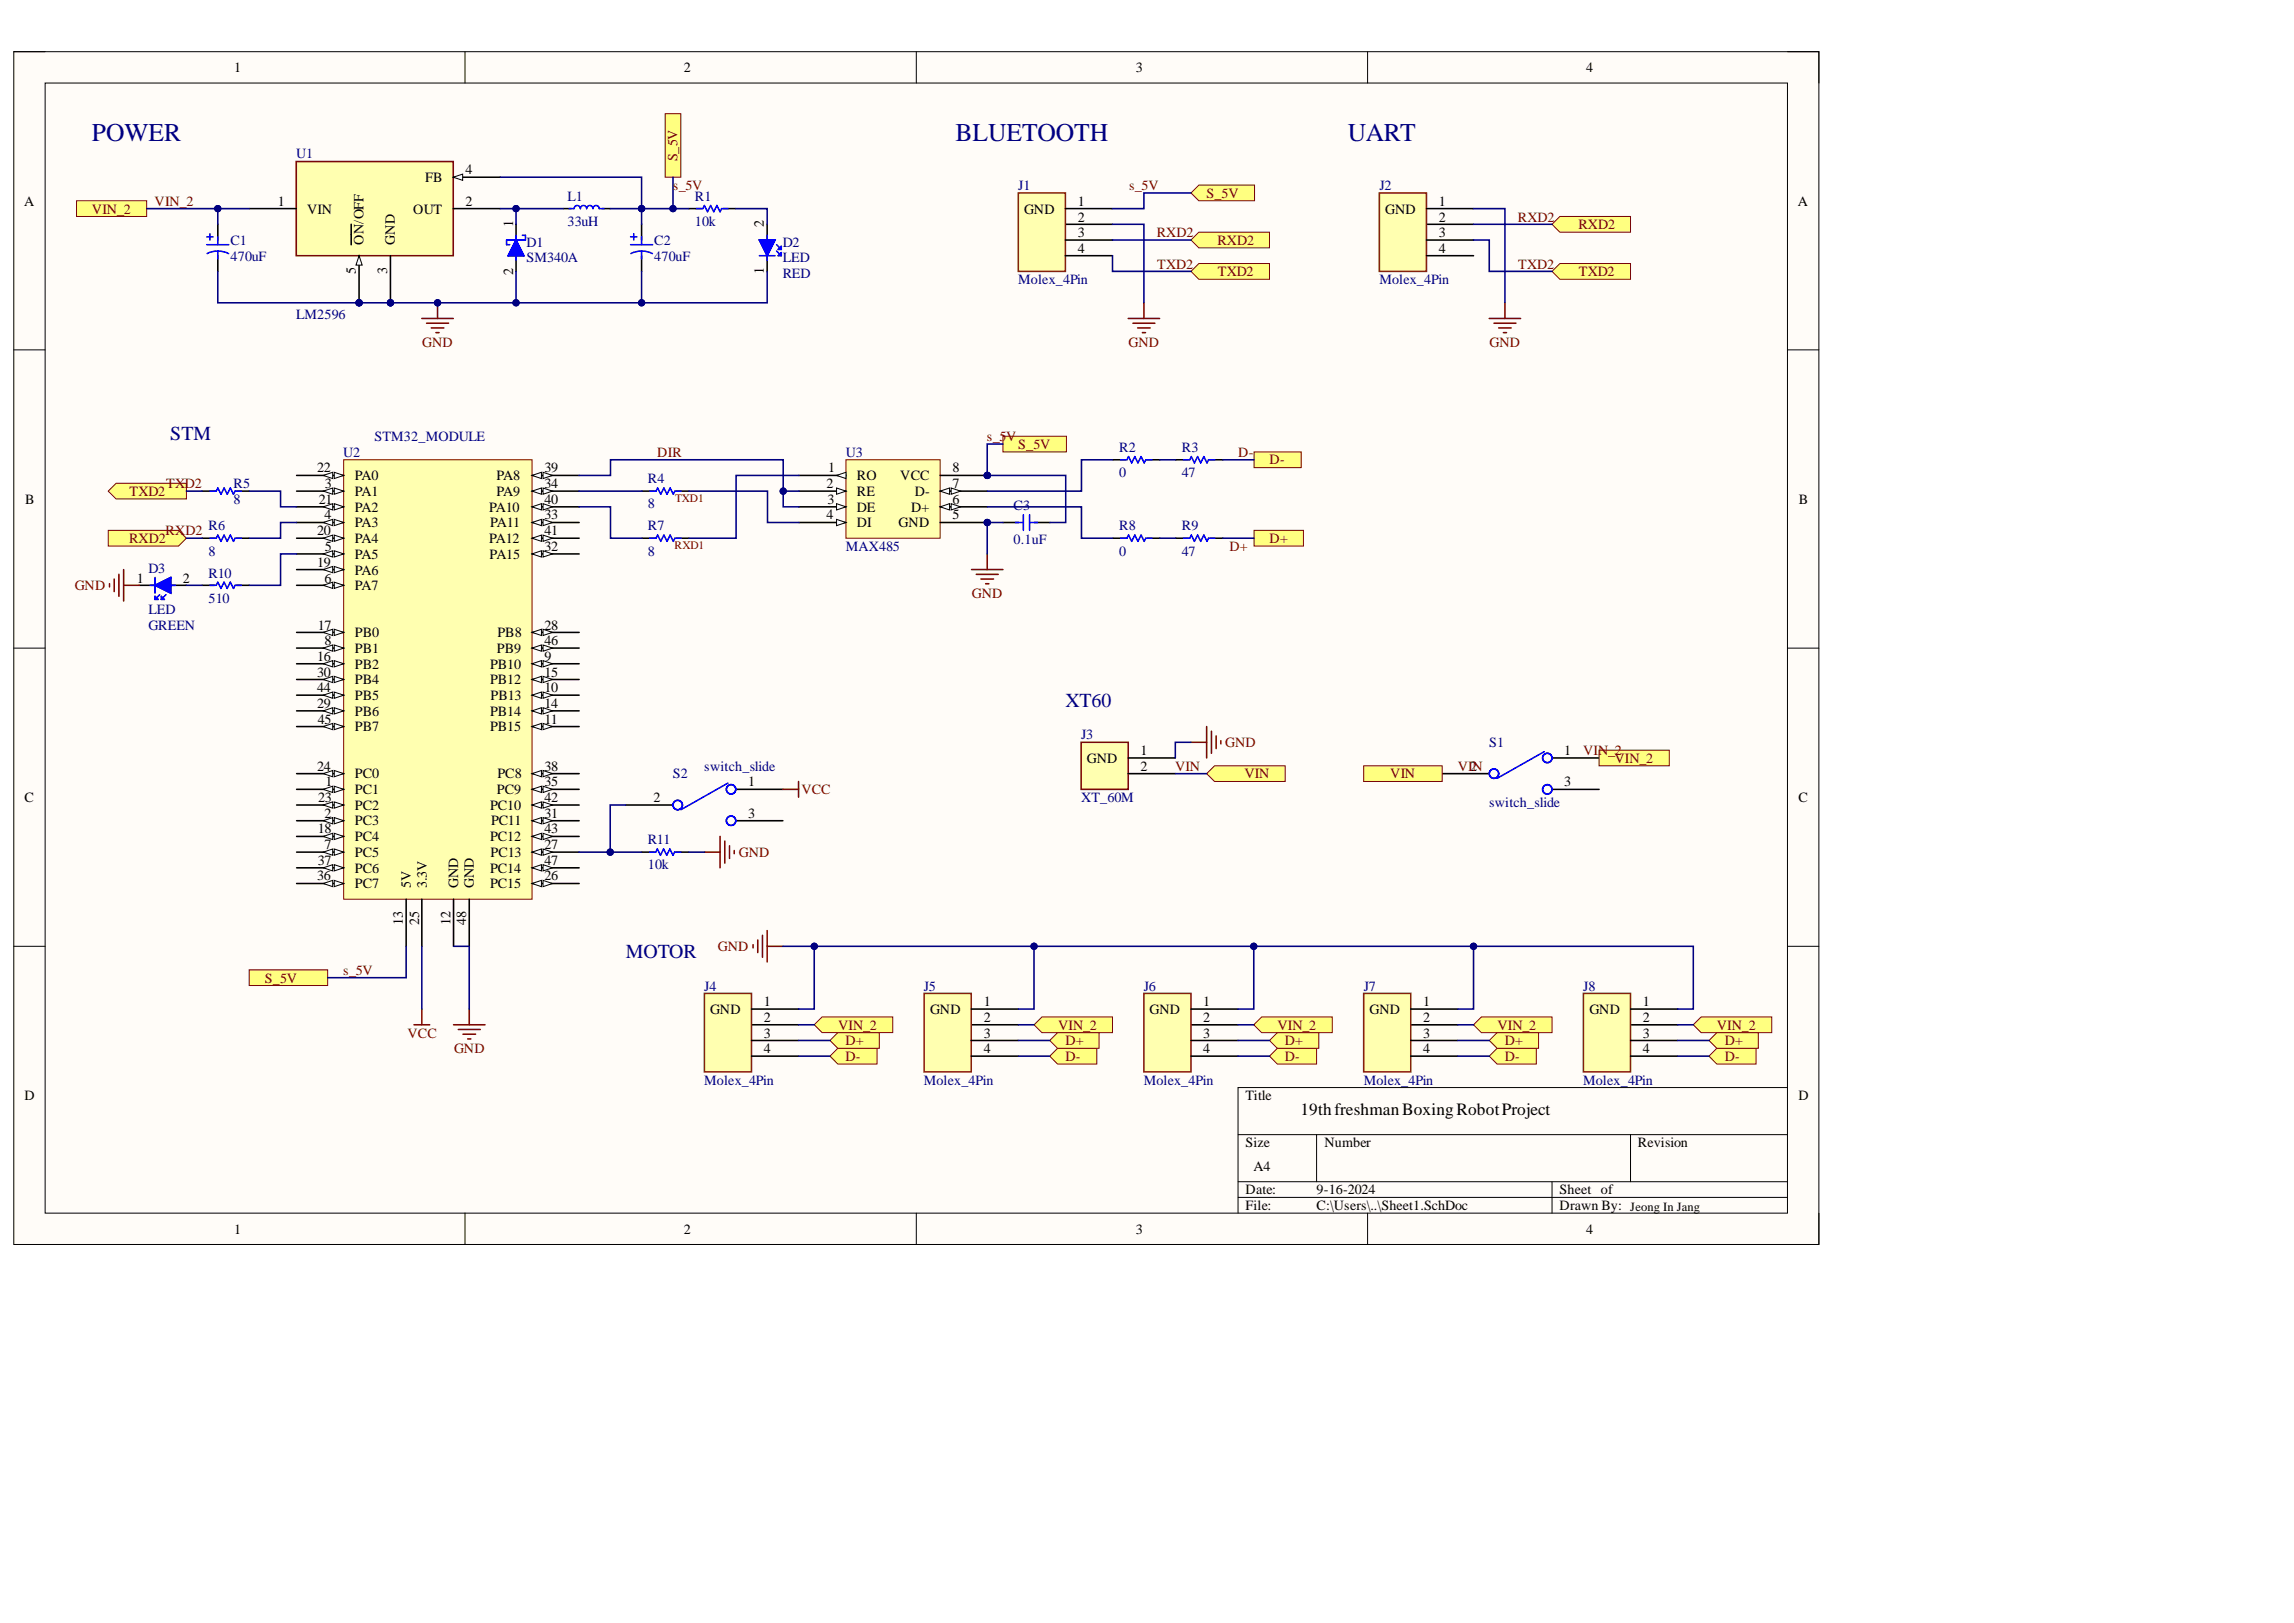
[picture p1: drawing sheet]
<svg xmlns="http://www.w3.org/2000/svg" width="371mm" height="262mm" viewBox="0 0 371 262" stroke-linecap="round" stroke-linejoin="round" font-family="sans-serif">
<defs><g id="words">
<g font-size="4.1" fill="#000080">
<text x="14.9" y="22.7">POWER</text>
<text x="154.6" y="22.7">BLUETOOTH</text>
<text x="218.1" y="22.7">UART</text>
</g>
<g font-size="3.2" fill="#000080">
<text x="27.6" y="71.1">STM</text>
<text x="172.3" y="114.3">XT60</text>
<text x="101.3" y="154.9">MOTOR</text>
</g>
<text font-size="2.8" x="210.4" y="180.4">19thfreshmanBoxingRobotProject</text>
<g font-size="2.3">
<text x="37.9" y="11.7">1</text>
<text x="110.6" y="11.7">2</text>
<text x="183.8" y="11.7">3</text>
<text x="256.6" y="11.7">4</text>
<text x="68.8" y="29.5">FB</text>
<text x="75.3" y="28.1">4</text>
<text x="3.9" y="33.3">A</text>
<text x="45" y="33.3">1</text>
<text x="49.7" y="34.6">VIN</text>
<text x="66.9" y="34.6">OUT</text>
<text x="75.3" y="33.3">2</text>
<text x="165.7" y="34.6">GND</text>
<text x="174.4" y="35.8">2</text>
<text x="174.4" y="33.3">1</text>
<text x="224.1" y="34.6">GND</text>
<text x="232.8" y="35.8">2</text>
<text x="232.8" y="33.3">1</text>
<text x="290.9" y="33.3">A</text>
<text x="58.8" y="39.5" transform="rotate(-90 58.8 39.5)">ON/OFF</text>
<text x="63.9" y="39.5" transform="rotate(-90 63.9 39.5)">GND</text>
<text x="83" y="36.8" transform="rotate(-90 83 36.8)">1</text>
<text x="123.6" y="36.8" transform="rotate(-90 123.6 36.8)">2</text>
<text x="174.4" y="38.4">3</text>
<text x="174.4" y="40.9">4</text>
<text x="232.8" y="38.4">3</text>
<text x="232.8" y="40.9">4</text>
<text x="57.6" y="44.4" transform="rotate(-90 57.6 44.4)">5</text>
<text x="62.6" y="44.4" transform="rotate(-90 62.6 44.4)">3</text>
<text x="83" y="44.4" transform="rotate(-90 83 44.4)">2</text>
<text x="123.6" y="44.3" transform="rotate(-90 123.6 44.3)">1</text>
<text x="51.3" y="76.4">22</text>
<text x="57.4" y="77.7">PA0</text>
<text x="80.3" y="77.7">PA8</text>
<text x="88.1" y="76.4">39</text>
<text x="134" y="76.4">1</text>
<text x="138.6" y="77.7">RO</text>
<text x="145.6" y="77.7">VCC</text>
<text x="154.1" y="76.4">8</text>
<text x="4.1" y="81.5">B</text>
<text x="51.6" y="81.5">21</text>
<text x="52.5" y="84">4</text>
<text x="52.6" y="78.9">3</text>
<text x="57.4" y="80.2">PA1</text>
<text x="57.4" y="82.7">PA2</text>
<text x="79.1" y="82.7">PA10</text>
<text x="80.3" y="80.2">PA9</text>
<text x="88.1" y="84">33</text>
<text x="88.1" y="78.9">34</text>
<text x="88.1" y="81.5">40</text>
<text x="133.7" y="78.9">2</text>
<text x="133.7" y="84">4</text>
<text x="133.9" y="81.5">3</text>
<text x="138.6" y="80.2">RE</text>
<text x="138.6" y="82.7">DE</text>
<text x="147.4" y="82.7">D+</text>
<text x="148" y="80.2">D-</text>
<text x="154.1" y="84">5</text>
<text x="154.1" y="81.5">6</text>
<text x="154.1" y="78.9">7</text>
<text x="291" y="81.5">B</text>
<text x="51.3" y="86.5">20</text>
<text x="52.6" y="89.1">5</text>
<text x="57.4" y="85.3">PA3</text>
<text x="57.4" y="87.8">PA4</text>
<text x="79.1" y="87.8">PA12</text>
<text x="79.3" y="85.3">PA11</text>
<text x="88.1" y="89.1">32</text>
<text x="88.1" y="86.5">41</text>
<text x="138.6" y="85.3">DI</text>
<text x="145.4" y="85.3">GND</text>
<text x="22.1" y="94.2">1</text>
<text x="29.6" y="94.2">2</text>
<text x="51.3" y="91.7">19</text>
<text x="52.5" y="94.2">6</text>
<text x="57.4" y="90.4">PA5</text>
<text x="57.4" y="95.5">PA7</text>
<text x="57.4" y="92.9">PA6</text>
<text x="79.2" y="90.4">PA15</text>
<text x="51.4" y="101.8">17</text>
<text x="88.1" y="101.8">28</text>
<text x="51.3" y="106.9">16</text>
<text x="52.5" y="104.3">8</text>
<text x="57.4" y="105.6">PB1</text>
<text x="57.4" y="103.1">PB0</text>
<text x="80.4" y="105.6">PB9</text>
<text x="80.5" y="103.1">PB8</text>
<text x="88.1" y="106.9">9</text>
<text x="88.1" y="104.3">46</text>
<text x="51.3" y="109.4">30</text>
<text x="51.3" y="112">44</text>
<text x="57.4" y="108.1">PB2</text>
<text x="57.4" y="110.7">PB4</text>
<text x="57.4" y="113.2">PB5</text>
<text x="79.3" y="108.1">PB10</text>
<text x="79.3" y="110.7">PB12</text>
<text x="79.4" y="113.2">PB13</text>
<text x="88.1" y="112">10</text>
<text x="88.1" y="109.4">15</text>
<text x="51.3" y="114.5">29</text>
<text x="51.4" y="117">45</text>
<text x="57.4" y="115.8">PB6</text>
<text x="57.4" y="118.3">PB7</text>
<text x="79.3" y="118.3">PB15</text>
<text x="79.3" y="115.8">PB14</text>
<text x="88.1" y="117">11</text>
<text x="88.1" y="114.5">14</text>
<text x="51.3" y="124.6">24</text>
<text x="57.4" y="125.9">PC0</text>
<text x="80.5" y="125.9">PC8</text>
<text x="88.1" y="124.6">38</text>
<text x="175.8" y="123.4">GND</text>
<text x="184.5" y="122.1">1</text>
<text x="184.5" y="124.6">2</text>
<text x="253.1" y="122.1">1</text>
<text x="4" y="129.7">C</text>
<text x="51.5" y="129.7">23</text>
<text x="52.7" y="127.2">1</text>
<text x="57.4" y="128.4">PC1</text>
<text x="57.4" y="131">PC2</text>
<text x="79.3" y="131">PC10</text>
<text x="80.4" y="128.4">PC9</text>
<text x="88.1" y="127.2">35</text>
<text x="88.1" y="129.7">42</text>
<text x="105.7" y="129.7">2</text>
<text x="121" y="127.2">1</text>
<text x="253.1" y="127.2">3</text>
<text x="290.9" y="129.7">C</text>
<text x="51.4" y="134.8">18</text>
<text x="52.5" y="132.2">2</text>
<text x="52.5" y="137.3">7</text>
<text x="57.4" y="133.5">PC3</text>
<text x="57.4" y="136">PC4</text>
<text x="79.3" y="136">PC12</text>
<text x="79.5" y="133.5">PC11</text>
<text x="88.1" y="137.3">27</text>
<text x="88.1" y="132.2">31</text>
<text x="88.1" y="134.8">43</text>
<text x="121" y="132.2">3</text>
<text x="51.3" y="142.4">36</text>
<text x="51.4" y="139.8">37</text>
<text x="57.4" y="138.6">PC5</text>
<text x="57.4" y="143.6">PC7</text>
<text x="57.4" y="141.1">PC6</text>
<text x="66.4" y="143.6" transform="rotate(-90 66.4 143.6)">5V</text>
<text x="69.1" y="143.6" transform="rotate(-90 69.1 143.6)">3.3V</text>
<text x="74.1" y="143.6" transform="rotate(-90 74.1 143.6)">GND</text>
<text x="76.7" y="143.6" transform="rotate(-90 76.7 143.6)">GND</text>
<text x="79.3" y="143.6">PC15</text>
<text x="79.3" y="141.1">PC14</text>
<text x="79.4" y="138.6">PC13</text>
<text x="88.1" y="142.4">26</text>
<text x="88.1" y="139.8">47</text>
<text x="65.2" y="149.5" transform="rotate(-90 65.2 149.5)">13</text>
<text x="67.8" y="149.5" transform="rotate(-90 67.8 149.5)">25</text>
<text x="72.9" y="149.6" transform="rotate(-90 72.9 149.6)">12</text>
<text x="75.4" y="149.6" transform="rotate(-90 75.4 149.6)">48</text>
<text x="114.9" y="164">GND</text>
<text x="123.6" y="165.3">2</text>
<text x="123.6" y="162.7">1</text>
<text x="123.6" y="167.8">3</text>
<text x="150.5" y="164">GND</text>
<text x="159.2" y="165.3">2</text>
<text x="159.2" y="162.7">1</text>
<text x="159.2" y="167.8">3</text>
<text x="186" y="164">GND</text>
<text x="194.7" y="165.3">2</text>
<text x="194.7" y="162.7">1</text>
<text x="194.7" y="167.8">3</text>
<text x="221.5" y="164">GND</text>
<text x="230.3" y="165.3">2</text>
<text x="230.3" y="162.7">1</text>
<text x="230.3" y="167.8">3</text>
<text x="257.1" y="164">GND</text>
<text x="265.8" y="165.3">2</text>
<text x="265.8" y="162.7">1</text>
<text x="265.8" y="167.8">3</text>
<text x="123.6" y="170.3">4</text>
<text x="159.2" y="170.3">4</text>
<text x="194.7" y="170.3">4</text>
<text x="230.3" y="170.3">4</text>
<text x="265.8" y="170.3">4</text>
<text x="4" y="177.9">D</text>
<text x="201.5" y="177.9">Title</text>
<text x="290.9" y="177.9">D</text>
<text x="201.5" y="185.5">Size</text>
<text x="214.3" y="185.5">Number</text>
<text x="265" y="185.5">Revision</text>
<text x="202.8" y="189.3">A4</text>
<text x="201.5" y="193.1">Date:</text>
<text x="201.5" y="195.7">File:</text>
<text x="213" y="193.1">9-16-2024</text>
<text x="213" y="195.7">C:\Users\..\Sheet1.SchDoc</text>
<text x="252.3" y="193.1">Sheet of</text>
<text x="252.3" y="195.7">Drawn By:</text>
<text x="37.9" y="199.5">1</text>
<text x="110.6" y="199.5">2</text>
<text x="183.8" y="199.5">3</text>
<text x="256.6" y="199.5">4</text>
</g>
<g font-size="2.3" fill="#000080">
<text x="47.9" y="25.6">U1</text>
<text x="91.8" y="32.5">L1</text>
<text x="112.4" y="32.5">R1</text>
<text x="164.7" y="30.8">J1</text>
<text x="223.1" y="30.8">J2</text>
<text x="37.3" y="39.6">C1</text>
<text x="85.2" y="39.9">D1</text>
<text x="91.8" y="36.6">33uH</text>
<text x="105.8" y="39.6">C2</text>
<text x="112.4" y="36.6">10k</text>
<text x="126.6" y="39.9">D2</text>
<text x="37.3" y="42.2">470uF</text>
<text x="85.2" y="42.4">SM340A</text>
<text x="105.8" y="42.2">470uF</text>
<text x="126.6" y="45">RED</text>
<text x="126.6" y="42.4">LED</text>
<text x="164.7" y="46">Molex_4Pin</text>
<text x="223.1" y="46">Molex_4Pin</text>
<text x="47.9" y="51.5">LM2596</text>
<text x="60.6" y="71.3">STM32_MODULE</text>
<text x="55.5" y="73.8">U2</text>
<text x="136.8" y="73.8">U3</text>
<text x="181.1" y="77.1">0</text>
<text x="181.1" y="73.1">R2</text>
<text x="191.2" y="77.1">47</text>
<text x="191.2" y="73.1">R3</text>
<text x="37.8" y="81.5">8</text>
<text x="37.8" y="78.9">R5</text>
<text x="104.8" y="82.2">8</text>
<text x="104.8" y="78.2">R4</text>
<text x="164" y="82.5">C3</text>
<text x="33.7" y="89.9">8</text>
<text x="33.7" y="85.8">R6</text>
<text x="104.8" y="89.9">8</text>
<text x="104.8" y="85.8">R7</text>
<text x="136.8" y="89.1">MAX485</text>
<text x="164" y="88">0.1uF</text>
<text x="181.1" y="89.9">0</text>
<text x="181.1" y="85.8">R8</text>
<text x="191.2" y="89.9">47</text>
<text x="191.2" y="85.8">R9</text>
<text x="24" y="92.7">D3</text>
<text x="33.7" y="93.4">R10</text>
<text x="24" y="101.8">GREEN</text>
<text x="24" y="99.3">LED</text>
<text x="33.7" y="97.5">510</text>
<text x="174.9" y="119.6">J3</text>
<text x="108.9" y="125.9">S2</text>
<text x="113.9" y="124.6">switch_slide</text>
<text x="240.9" y="120.8">S1</text>
<text x="174.9" y="129.7">XT_60M</text>
<text x="240.9" y="130.5">switch_slide</text>
<text x="104.8" y="136.5">R11</text>
<text x="104.8" y="140.6">10k</text>
<text x="113.9" y="160.2">J4</text>
<text x="149.4" y="160.2">J5</text>
<text x="185" y="160.2">J6</text>
<text x="220.6" y="160.2">J7</text>
<text x="256.1" y="160.2">J8</text>
<text x="113.9" y="175.4">Molex_4Pin</text>
<text x="149.4" y="175.4">Molex_4Pin</text>
<text x="185" y="175.4">Molex_4Pin</text>
<text x="220.6" y="175.4">Molex_4Pin</text>
<text x="256.1" y="175.4">Molex_4Pin</text>
</g>
<g font-size="2.3" fill="#800000">
<text x="109.6" y="26.1" transform="rotate(-90 109.6 26.1)">S_5V</text>
<text x="14.9" y="34.6">VIN_2</text>
<text x="25" y="33.3">VIN_2</text>
<text x="108.9" y="30.8">s_5V</text>
<text x="182.7" y="30.8">s_5V</text>
<text x="195.2" y="32">S_5V</text>
<text x="245.5" y="35.8">RXD2</text>
<text x="187.1" y="38.4">RXD2</text>
<text x="196.9" y="39.6">RXD2</text>
<text x="255.4" y="37.1">RXD2</text>
<text x="187.2" y="43.4">TXD2</text>
<text x="197" y="44.7">TXD2</text>
<text x="245.6" y="43.4">TXD2</text>
<text x="255.4" y="44.7">TXD2</text>
<text x="68.3" y="56.1">GND</text>
<text x="182.6" y="56.1">GND</text>
<text x="241" y="56.1">GND</text>
<text x="159.7" y="71.3">s_5</text>
<text x="162.8" y="71.3">V</text>
<text x="106.3" y="73.8">DIR</text>
<text x="164.7" y="72.6">S_5V</text>
<text x="200.3" y="73.8">D-</text>
<text x="205.4" y="75.1">D-</text>
<text x="21" y="80.2">TXD2</text>
<text x="26.9" y="78.9">TXD2</text>
<text x="20.9" y="87.8">RXD2</text>
<text x="26.8" y="86.5">RXD2</text>
<text x="198.9" y="89.1">D+</text>
<text x="205.4" y="87.8">D+</text>
<text x="12.1" y="95.5">GND</text>
<text x="157.2" y="96.7">GND</text>
<text x="190.1" y="124.6">VIN</text>
<text x="198.2" y="120.8">GND</text>
<text x="201.3" y="125.9">VIN</text>
<text x="224.9" y="125.9">VIN</text>
<text x="235.8" y="124.6">VI2N</text>
<text x="256.1" y="122.1">VIN_2</text>
<text x="261.2" y="123.4">VIN_2</text>
<text x="129.7" y="128.4">VCC</text>
<text x="119.5" y="138.6">GND</text>
<text x="116.1" y="153.9">GND</text>
<text x="42.9" y="158.9">S_5V</text>
<text x="55.5" y="157.7">s_5V</text>
<text x="65.9" y="167.8">VCC</text>
<text x="135.6" y="166.5">VIN_2</text>
<text x="171.2" y="166.5">VIN_2</text>
<text x="206.7" y="166.5">VIN_2</text>
<text x="242.3" y="166.5">VIN_2</text>
<text x="277.8" y="166.5">VIN_2</text>
<text x="73.5" y="170.3">GND</text>
<text x="136.8" y="171.6">D-</text>
<text x="136.8" y="169.1">D+</text>
<text x="172.3" y="171.6">D-</text>
<text x="172.3" y="169.1">D+</text>
<text x="207.9" y="171.6">D-</text>
<text x="207.9" y="169.1">D+</text>
<text x="243.4" y="171.6">D-</text>
<text x="243.4" y="169.1">D+</text>
<text x="279" y="171.6">D-</text>
<text x="279" y="169.1">D+</text>
</g>
<text font-size="2" x="263.7" y="195.8">Jeong In Jang</text>
<g font-size="1.9" fill="#800000">
<text x="109.2" y="81.1">TXD1</text>
<text x="109.1" y="88.7">RXD1</text>
</g>
</g></defs>
<path d="M2.2 8.4h292.1v192.9h-292.1z" fill-rule="evenodd" fill="#fffcf8"/>
<path d="M2.2 8.4h292.1v192.9h-292.1z" fill="none" stroke="#000" stroke-width=".16"/>
<path d="M7.3 13.4h281.9v182.8h-281.9z" fill-rule="evenodd" fill="#fffcf8"/>
<g fill="none" stroke="#000" stroke-width=".16">
<path d="M2.2 8.4h5.1M7.3 13.4h281.9v182.8h-281.9zM75.2 8.4v5M148.2 8.4v5M221.2 8.4v5M289.2 8.4h5.1v5M2.2 56.6h5.1M289.2 56.6h5.1M2.2 104.8h5.1M289.2 104.8h5.1M2.2 153h5.1M289.2 153h5.1"/>
<path d="M289.2 175.9h-88.9v20.3M75.2 196.2v5.1M148.2 196.2v5.1M200.3 183.5h88.9M200.3 191.1h88.9M200.3 193.6h88.9M213 183.5v7.6M221.2 196.2v5.1M251.1 191.1v5.1M263.8 183.5v7.6M294.3 196.2v5.1"/>
</g>
<path d="M233.3 125.1h7.6M251.1 122.6h7.6M251.1 127.7h7.6" fill="none" stroke="#000" stroke-width=".25"/>
<g fill="none" stroke="#00f" stroke-width=".25">
<path d="M249.8 121.6l-7.6 4.3"/>
<circle cx="241.7" cy="125.1" r=".76"/>
<circle cx="250.3" cy="122.6" r=".76"/>
<circle cx="250.3" cy="127.7" r=".76"/>
</g>
<path d="M220.6 123.8h12.7v2.6h-12.7z" fill-rule="evenodd" fill="#ffff80"/>
<path d="M220.6 123.8h12.7v2.6h-12.7z" fill="none" stroke="#800000" stroke-width=".16"/>
<path d="M258.7 121.3h11.4v2.5h-11.4z" fill-rule="evenodd" fill="#ffff80"/>
<path d="M258.7 121.3h11.4v2.5h-11.4z" fill="none" stroke="#800000" stroke-width=".16"/>
<circle cx="63.2" cy="49" r=".51" fill="#000080"/>
<circle cx="63.2" cy="49" r=".51" fill="none" stroke="#000080" stroke-width=".16"/>
<circle cx="58.1" cy="49" r=".51" fill="#000080"/>
<circle cx="58.1" cy="49" r=".51" fill="none" stroke="#000080" stroke-width=".16"/>
<path d="M47.9 26.1h25.4v15.3h-25.4z" fill-rule="evenodd" fill="#ffffb0"/>
<path d="M47.9 26.1h25.4v15.3h-25.4z" fill="none" stroke="#800000" stroke-width=".25"/>
<path d="M40.3 33.7h7.6M73.3 33.7h7.6M63.2 41.4v7.6" fill="none" stroke="#000" stroke-width=".25"/>
<circle cx="63.2" cy="49" r=".51" fill="#000080"/>
<circle cx="63.2" cy="49" r=".51" fill="none" stroke="#000080" stroke-width=".16"/>
<path d="M58.1 41.4v7.6" fill="none" stroke="#000" stroke-width=".25"/>
<path d="M58.1 41.4l.5 1.5h-1z" fill="#f8fcff"/>
<path d="M58.1 41.4l.5 1.5h-1z" fill="none" stroke="#000" stroke-width=".16"/>
<path d="M56.8 36.3v3.3" fill="none" stroke="#000" stroke-width=".25"/>
<circle cx="58.1" cy="49" r=".51" fill="#000080"/>
<circle cx="58.1" cy="49" r=".51" fill="none" stroke="#000080" stroke-width=".16"/>
<path d="M73.3 28.7h7.6" fill="none" stroke="#000" stroke-width=".25"/>
<path d="M73.3 28.7l1.5-.5v1z" fill="#f8fcff"/>
<path d="M73.3 28.7l1.5-.5v1z" fill="none" stroke="#000" stroke-width=".16"/>
<path d="M35.2 36.3v2.5M83.5 36.3v2.5M103.8 36.3v2.5M35.2 41.4v2.5M83.5 41.4v2.5M103.8 41.4v2.5" fill="none" stroke="#000" stroke-width=".25"/>
<g fill="none" stroke="#00f" stroke-width=".25">
<path d="M33.5 39.6h3.5M33.5 38.3h1M34 37.8v1M35.2 38.3v1.3M83.5 38.8l1.3 2.6h-2.6zM83.5 38.1v.7M102 39.6h3.6M102 38.3h1M102.5 37.8v1M103.8 38.3v1.3M33.5 41a3.8 3.8 0 0 1 3.5 0M35.2 40.6v1.3"/>
<path d="M83.5 41.4v.7M102.1 41a3.8 3.8 0 0 1 3.4 0M103.8 40.6v1.3"/>
</g>
<path d="M83.5 38.8l1.3 2.6h-2.6z" fill="#00f"/>
<path d="M83.5 38.8l1.3 2.6h-2.6zM84.5 38.1h.5v.7h-3v.8h.5M92.1 33.7h.8a.51 .51 0 0 1 .5-.5 .51 .51 0 0 1 .5 .5 .51 .51 0 0 1 .5-.5 .51 .51 0 0 1 .5 .5 .51 .51 0 0 1 .5-.5 .51 .51 0 0 1 .5 .5 .51 .51 0 0 1 .5-.5 .51 .51 0 0 1 .5 .5h.8" fill="none" stroke="#00f" stroke-width=".25"/>
<path d="M91.1 33.7h1.3M97.4 33.7h1.3" fill="none" stroke="#000" stroke-width=".25"/>
<path d="M68.2 51.5h5.1M69 52.3h3.6M69.8 53h2M70.5 53.8h.5M70.8 49v2.5" fill="none" stroke="#800000" stroke-width=".25"/>
<circle cx="70.8" cy="49" r=".51" fill="#000080"/>
<circle cx="70.8" cy="49" r=".51" fill="none" stroke="#000080" stroke-width=".16"/>
<path d="M12.4 32.5h11.3v2.5h-11.3z" fill-rule="evenodd" fill="#ffff80"/>
<path d="M12.4 32.5h11.3v2.5h-11.3z" fill="none" stroke="#800000" stroke-width=".16"/>
<path d="M172.4 36.3h7.6" fill="none" stroke="#000" stroke-width=".25"/>
<path d="M164.7 31.2h7.7v12.7h-7.7z" fill-rule="evenodd" fill="#ffffb0"/>
<path d="M164.7 31.2h7.7v12.7h-7.7z" fill="none" stroke="#85200c" stroke-width=".25"/>
<path d="M172.4 33.7h7.6M172.4 38.8h7.6M230.8 36.3h7.6M172.4 41.4h7.6" fill="none" stroke="#000" stroke-width=".25"/>
<path d="M223.1 31.2h7.7v12.7h-7.7z" fill-rule="evenodd" fill="#ffffb0"/>
<path d="M223.1 31.2h7.7v12.7h-7.7z" fill="none" stroke="#85200c" stroke-width=".25"/>
<path d="M230.8 33.7h7.6M230.8 38.8h7.6M230.8 41.4h7.6" fill="none" stroke="#000" stroke-width=".25"/>
<path d="M55.6 74.3h30.5v71.1h-30.5z" fill-rule="evenodd" fill="#ffffb0"/>
<path d="M55.6 74.3h30.5v71.1h-30.5z" fill="none" stroke="#800000" stroke-width=".16"/>
<path d="M48 127.7h7.6" fill="none" stroke="#000" stroke-width=".25"/>
<path d="M54.1 127.1l1.5 .6-1.5 .5z" fill="#f8fcff"/>
<path d="M54.1 127.1l1.5 .6-1.5 .5z" fill="none" stroke="#000" stroke-width=".16"/>
<path d="M52.3 127.7l1.5-.6v1.1z" fill="#f8fcff"/>
<path d="M52.3 127.7l1.5-.6v1.1z" fill="none" stroke="#000" stroke-width=".16"/>
<path d="M48 132.7h7.6" fill="none" stroke="#000" stroke-width=".25"/>
<path d="M54.1 132.2l1.5 .5-1.5 .5z" fill="#f8fcff"/>
<path d="M54.1 132.2l1.5 .5-1.5 .5z" fill="none" stroke="#000" stroke-width=".16"/>
<path d="M52.3 132.7l1.5-.5v1z" fill="#f8fcff"/>
<path d="M52.3 132.7l1.5-.5v1z" fill="none" stroke="#000" stroke-width=".16"/>
<path d="M48 79.4h7.6" fill="none" stroke="#000" stroke-width=".25"/>
<path d="M54.1 78.9l1.5 .5-1.5 .5z" fill="#f8fcff"/>
<path d="M54.1 78.9l1.5 .5-1.5 .5z" fill="none" stroke="#000" stroke-width=".16"/>
<path d="M52.3 79.4l1.5-.5v1z" fill="#f8fcff"/>
<path d="M52.3 79.4l1.5-.5v1z" fill="none" stroke="#000" stroke-width=".16"/>
<path d="M48 84.5h7.6" fill="none" stroke="#000" stroke-width=".25"/>
<path d="M54.1 84l1.5 .5-1.5 .5z" fill="#f8fcff"/>
<path d="M54.1 84l1.5 .5-1.5 .5z" fill="none" stroke="#000" stroke-width=".16"/>
<path d="M52.3 84.5l1.5-.5v1z" fill="#f8fcff"/>
<path d="M52.3 84.5l1.5-.5v1z" fill="none" stroke="#000" stroke-width=".16"/>
<path d="M48 89.6h7.6" fill="none" stroke="#000" stroke-width=".25"/>
<path d="M54.1 89.1l1.5 .5-1.5 .5z" fill="#f8fcff"/>
<path d="M54.1 89.1l1.5 .5-1.5 .5z" fill="none" stroke="#000" stroke-width=".16"/>
<path d="M52.3 89.6l1.5-.5v1z" fill="#f8fcff"/>
<path d="M52.3 89.6l1.5-.5v1z" fill="none" stroke="#000" stroke-width=".16"/>
<path d="M48 94.7h7.6" fill="none" stroke="#000" stroke-width=".25"/>
<path d="M54.1 94.1l1.5 .6-1.5 .5z" fill="#f8fcff"/>
<path d="M54.1 94.1l1.5 .6-1.5 .5z" fill="none" stroke="#000" stroke-width=".16"/>
<path d="M52.3 94.7l1.5-.6v1.1z" fill="#f8fcff"/>
<path d="M52.3 94.7l1.5-.6v1.1z" fill="none" stroke="#000" stroke-width=".16"/>
<path d="M48 137.8h7.6" fill="none" stroke="#000" stroke-width=".25"/>
<path d="M54.1 137.3l1.5 .5-1.5 .5z" fill="#f8fcff"/>
<path d="M54.1 137.3l1.5 .5-1.5 .5z" fill="none" stroke="#000" stroke-width=".16"/>
<path d="M52.3 137.8l1.5-.5v1z" fill="#f8fcff"/>
<path d="M52.3 137.8l1.5-.5v1z" fill="none" stroke="#000" stroke-width=".16"/>
<path d="M48 104.8h7.6" fill="none" stroke="#000" stroke-width=".25"/>
<path d="M54.1 104.3l1.5 .5-1.5 .5z" fill="#f8fcff"/>
<path d="M54.1 104.3l1.5 .5-1.5 .5z" fill="none" stroke="#000" stroke-width=".16"/>
<path d="M52.3 104.8l1.5-.5v1z" fill="#f8fcff"/>
<path d="M52.3 104.8l1.5-.5v1z" fill="none" stroke="#000" stroke-width=".16"/>
<path d="M86.1 107.3h7.6" fill="none" stroke="#000" stroke-width=".25"/>
<path d="M86.1 107.3l1.5-.5v1.1z" fill="#f8fcff"/>
<path d="M86.1 107.3l1.5-.5v1.1z" fill="none" stroke="#000" stroke-width=".16"/>
<path d="M87.8 106.8l1.6 .5-1.6 .6z" fill="#f8fcff"/>
<path d="M87.8 106.8l1.6 .5-1.6 .6z" fill="none" stroke="#000" stroke-width=".16"/>
<path d="M86.1 112.4h7.6" fill="none" stroke="#000" stroke-width=".25"/>
<path d="M86.1 112.4l1.5-.5v1z" fill="#f8fcff"/>
<path d="M86.1 112.4l1.5-.5v1z" fill="none" stroke="#000" stroke-width=".16"/>
<path d="M87.8 111.9l1.6 .5-1.6 .5z" fill="#f8fcff"/>
<path d="M87.8 111.9l1.6 .5-1.6 .5z" fill="none" stroke="#000" stroke-width=".16"/>
<path d="M86.1 117.5h7.6" fill="none" stroke="#000" stroke-width=".25"/>
<path d="M86.1 117.5l1.5-.5v1z" fill="#f8fcff"/>
<path d="M86.1 117.5l1.5-.5v1z" fill="none" stroke="#000" stroke-width=".16"/>
<path d="M87.8 117l1.6 .5-1.6 .5z" fill="#f8fcff"/>
<path d="M87.8 117l1.6 .5-1.6 .5z" fill="none" stroke="#000" stroke-width=".16"/>
<path d="M86.1 115h7.6M65.7 145.4v7.6M73.4 145.4v7.6" fill="none" stroke="#000" stroke-width=".25"/>
<path d="M86.1 115l1.5-.6v1.1z" fill="#f8fcff"/>
<path d="M86.1 115l1.5-.6v1.1z" fill="none" stroke="#000" stroke-width=".16"/>
<path d="M87.8 114.4l1.6 .6-1.6 .5z" fill="#f8fcff"/>
<path d="M87.8 114.4l1.6 .6-1.6 .5z" fill="none" stroke="#000" stroke-width=".16"/>
<path d="M86.1 109.9h7.6" fill="none" stroke="#000" stroke-width=".25"/>
<path d="M86.1 109.9l1.5-.5v1z" fill="#f8fcff"/>
<path d="M86.1 109.9l1.5-.5v1z" fill="none" stroke="#000" stroke-width=".16"/>
<path d="M87.8 109.4l1.6 .5-1.6 .5z" fill="#f8fcff"/>
<path d="M87.8 109.4l1.6 .5-1.6 .5z" fill="none" stroke="#000" stroke-width=".16"/>
<path d="M48 107.3h7.6" fill="none" stroke="#000" stroke-width=".25"/>
<path d="M54.1 106.8l1.5 .5-1.5 .6z" fill="#f8fcff"/>
<path d="M54.1 106.8l1.5 .5-1.5 .6z" fill="none" stroke="#000" stroke-width=".16"/>
<path d="M52.3 107.3l1.5-.5v1.1z" fill="#f8fcff"/>
<path d="M52.3 107.3l1.5-.5v1.1z" fill="none" stroke="#000" stroke-width=".16"/>
<path d="M48 102.3h7.6" fill="none" stroke="#000" stroke-width=".25"/>
<path d="M54.1 101.8l1.5 .5-1.5 .5z" fill="#f8fcff"/>
<path d="M54.1 101.8l1.5 .5-1.5 .5z" fill="none" stroke="#000" stroke-width=".16"/>
<path d="M52.3 102.3l1.5-.5v1z" fill="#f8fcff"/>
<path d="M52.3 102.3l1.5-.5v1z" fill="none" stroke="#000" stroke-width=".16"/>
<path d="M48 135.3h7.6" fill="none" stroke="#000" stroke-width=".25"/>
<path d="M54.1 134.8l1.5 .5-1.5 .5z" fill="#f8fcff"/>
<path d="M54.1 134.8l1.5 .5-1.5 .5z" fill="none" stroke="#000" stroke-width=".16"/>
<path d="M52.3 135.3l1.5-.5v1z" fill="#f8fcff"/>
<path d="M52.3 135.3l1.5-.5v1z" fill="none" stroke="#000" stroke-width=".16"/>
<path d="M48 92.1h7.6" fill="none" stroke="#000" stroke-width=".25"/>
<path d="M54.1 91.6l1.5 .5-1.5 .5z" fill="#f8fcff"/>
<path d="M54.1 91.6l1.5 .5-1.5 .5z" fill="none" stroke="#000" stroke-width=".16"/>
<path d="M52.3 92.1l1.5-.5v1z" fill="#f8fcff"/>
<path d="M52.3 92.1l1.5-.5v1z" fill="none" stroke="#000" stroke-width=".16"/>
<path d="M48 87h7.6" fill="none" stroke="#000" stroke-width=".25"/>
<path d="M54.1 86.5l1.5 .5-1.5 .5z" fill="#f8fcff"/>
<path d="M54.1 86.5l1.5 .5-1.5 .5z" fill="none" stroke="#000" stroke-width=".16"/>
<path d="M52.3 87l1.5-.5v1z" fill="#f8fcff"/>
<path d="M52.3 87l1.5-.5v1z" fill="none" stroke="#000" stroke-width=".16"/>
<path d="M48 82h7.6" fill="none" stroke="#000" stroke-width=".25"/>
<path d="M54.1 81.5l1.5 .5-1.5 .5z" fill="#f8fcff"/>
<path d="M54.1 81.5l1.5 .5-1.5 .5z" fill="none" stroke="#000" stroke-width=".16"/>
<path d="M52.3 82l1.5-.5v1z" fill="#f8fcff"/>
<path d="M52.3 82l1.5-.5v1z" fill="none" stroke="#000" stroke-width=".16"/>
<path d="M48 76.9h7.6" fill="none" stroke="#000" stroke-width=".25"/>
<path d="M54.1 76.4l1.5 .5-1.5 .5z" fill="#f8fcff"/>
<path d="M54.1 76.4l1.5 .5-1.5 .5z" fill="none" stroke="#000" stroke-width=".16"/>
<path d="M52.3 76.9l1.5-.5v1z" fill="#f8fcff"/>
<path d="M52.3 76.9l1.5-.5v1z" fill="none" stroke="#000" stroke-width=".16"/>
<path d="M48 130.2h7.6" fill="none" stroke="#000" stroke-width=".25"/>
<path d="M54.1 129.7l1.5 .5-1.5 .5z" fill="#f8fcff"/>
<path d="M54.1 129.7l1.5 .5-1.5 .5z" fill="none" stroke="#000" stroke-width=".16"/>
<path d="M52.3 130.2l1.5-.5v1z" fill="#f8fcff"/>
<path d="M52.3 130.2l1.5-.5v1z" fill="none" stroke="#000" stroke-width=".16"/>
<path d="M48 125.1h7.6" fill="none" stroke="#000" stroke-width=".25"/>
<path d="M54.1 124.6l1.5 .5-1.5 .5z" fill="#f8fcff"/>
<path d="M54.1 124.6l1.5 .5-1.5 .5z" fill="none" stroke="#000" stroke-width=".16"/>
<path d="M52.3 125.1l1.5-.5v1z" fill="#f8fcff"/>
<path d="M52.3 125.1l1.5-.5v1z" fill="none" stroke="#000" stroke-width=".16"/>
<path d="M68.2 145.4v7.6M86.1 142.9h7.6" fill="none" stroke="#000" stroke-width=".25"/>
<path d="M86.1 142.9l1.5-.5v1z" fill="#f8fcff"/>
<path d="M86.1 142.9l1.5-.5v1z" fill="none" stroke="#000" stroke-width=".16"/>
<path d="M87.8 142.4l1.6 .5-1.6 .5z" fill="#f8fcff"/>
<path d="M87.8 142.4l1.6 .5-1.6 .5z" fill="none" stroke="#000" stroke-width=".16"/>
<path d="M86.1 137.8h7.6" fill="none" stroke="#000" stroke-width=".25"/>
<path d="M86.1 137.8l1.5-.5v1z" fill="#f8fcff"/>
<path d="M86.1 137.8l1.5-.5v1z" fill="none" stroke="#000" stroke-width=".16"/>
<path d="M87.8 137.3l1.6 .5-1.6 .5z" fill="#f8fcff"/>
<path d="M87.8 137.3l1.6 .5-1.6 .5z" fill="none" stroke="#000" stroke-width=".16"/>
<path d="M86.1 102.3h7.6" fill="none" stroke="#000" stroke-width=".25"/>
<path d="M86.1 102.3l1.5-.5v1z" fill="#f8fcff"/>
<path d="M86.1 102.3l1.5-.5v1z" fill="none" stroke="#000" stroke-width=".16"/>
<path d="M87.8 101.8l1.6 .5-1.6 .5z" fill="#f8fcff"/>
<path d="M87.8 101.8l1.6 .5-1.6 .5z" fill="none" stroke="#000" stroke-width=".16"/>
<path d="M48 115h7.6" fill="none" stroke="#000" stroke-width=".25"/>
<path d="M54.1 114.4l1.5 .6-1.5 .5z" fill="#f8fcff"/>
<path d="M54.1 114.4l1.5 .6-1.5 .5z" fill="none" stroke="#000" stroke-width=".16"/>
<path d="M52.3 115l1.5-.6v1.1z" fill="#f8fcff"/>
<path d="M52.3 115l1.5-.6v1.1z" fill="none" stroke="#000" stroke-width=".16"/>
<path d="M48 109.9h7.6" fill="none" stroke="#000" stroke-width=".25"/>
<path d="M54.1 109.4l1.5 .5-1.5 .5z" fill="#f8fcff"/>
<path d="M54.1 109.4l1.5 .5-1.5 .5z" fill="none" stroke="#000" stroke-width=".16"/>
<path d="M52.3 109.9l1.5-.5v1z" fill="#f8fcff"/>
<path d="M52.3 109.9l1.5-.5v1z" fill="none" stroke="#000" stroke-width=".16"/>
<path d="M86.1 132.7h7.6" fill="none" stroke="#000" stroke-width=".25"/>
<path d="M86.1 132.7l1.5-.5v1z" fill="#f8fcff"/>
<path d="M86.1 132.7l1.5-.5v1z" fill="none" stroke="#000" stroke-width=".16"/>
<path d="M87.8 132.2l1.6 .5-1.6 .5z" fill="#f8fcff"/>
<path d="M87.8 132.2l1.6 .5-1.6 .5z" fill="none" stroke="#000" stroke-width=".16"/>
<path d="M86.1 89.6h7.6" fill="none" stroke="#000" stroke-width=".25"/>
<path d="M86.1 89.6l1.5-.5v1z" fill="#f8fcff"/>
<path d="M86.1 89.6l1.5-.5v1z" fill="none" stroke="#000" stroke-width=".16"/>
<path d="M87.8 89.1l1.6 .5-1.6 .5z" fill="#f8fcff"/>
<path d="M87.8 89.1l1.6 .5-1.6 .5z" fill="none" stroke="#000" stroke-width=".16"/>
<path d="M86.1 84.5h7.6" fill="none" stroke="#000" stroke-width=".25"/>
<path d="M86.1 84.5l1.5-.5v1z" fill="#f8fcff"/>
<path d="M86.1 84.5l1.5-.5v1z" fill="none" stroke="#000" stroke-width=".16"/>
<path d="M87.8 84l1.6 .5-1.6 .5z" fill="#f8fcff"/>
<path d="M87.8 84l1.6 .5-1.6 .5z" fill="none" stroke="#000" stroke-width=".16"/>
<path d="M86.1 79.4h7.6" fill="none" stroke="#000" stroke-width=".25"/>
<path d="M86.1 79.4l1.5-.5v1z" fill="#f8fcff"/>
<path d="M86.1 79.4l1.5-.5v1z" fill="none" stroke="#000" stroke-width=".16"/>
<path d="M87.8 78.9l1.6 .5-1.6 .5z" fill="#f8fcff"/>
<path d="M87.8 78.9l1.6 .5-1.6 .5z" fill="none" stroke="#000" stroke-width=".16"/>
<path d="M86.1 127.7h7.6" fill="none" stroke="#000" stroke-width=".25"/>
<path d="M86.1 127.7l1.5-.6v1.1z" fill="#f8fcff"/>
<path d="M86.1 127.7l1.5-.6v1.1z" fill="none" stroke="#000" stroke-width=".16"/>
<path d="M87.8 127.1l1.6 .6-1.6 .5z" fill="#f8fcff"/>
<path d="M87.8 127.1l1.6 .6-1.6 .5z" fill="none" stroke="#000" stroke-width=".16"/>
<path d="M48 142.9h7.6" fill="none" stroke="#000" stroke-width=".25"/>
<path d="M54.1 142.4l1.5 .5-1.5 .5z" fill="#f8fcff"/>
<path d="M54.1 142.4l1.5 .5-1.5 .5z" fill="none" stroke="#000" stroke-width=".16"/>
<path d="M52.3 142.9l1.5-.5v1z" fill="#f8fcff"/>
<path d="M52.3 142.9l1.5-.5v1z" fill="none" stroke="#000" stroke-width=".16"/>
<path d="M48 140.3h7.6" fill="none" stroke="#000" stroke-width=".25"/>
<path d="M54.1 139.8l1.5 .5-1.5 .5z" fill="#f8fcff"/>
<path d="M54.1 139.8l1.5 .5-1.5 .5z" fill="none" stroke="#000" stroke-width=".16"/>
<path d="M52.3 140.3l1.5-.5v1z" fill="#f8fcff"/>
<path d="M52.3 140.3l1.5-.5v1z" fill="none" stroke="#000" stroke-width=".16"/>
<path d="M86.1 125.1h7.6" fill="none" stroke="#000" stroke-width=".25"/>
<path d="M86.1 125.1l1.5-.5v1z" fill="#f8fcff"/>
<path d="M86.1 125.1l1.5-.5v1z" fill="none" stroke="#000" stroke-width=".16"/>
<path d="M87.8 124.6l1.6 .5-1.6 .5z" fill="#f8fcff"/>
<path d="M87.8 124.6l1.6 .5-1.6 .5z" fill="none" stroke="#000" stroke-width=".16"/>
<path d="M86.1 76.9h7.6" fill="none" stroke="#000" stroke-width=".25"/>
<path d="M86.1 76.9l1.5-.5v1z" fill="#f8fcff"/>
<path d="M86.1 76.9l1.5-.5v1z" fill="none" stroke="#000" stroke-width=".16"/>
<path d="M87.8 76.4l1.6 .5-1.6 .5z" fill="#f8fcff"/>
<path d="M87.8 76.4l1.6 .5-1.6 .5z" fill="none" stroke="#000" stroke-width=".16"/>
<path d="M86.1 82h7.6" fill="none" stroke="#000" stroke-width=".25"/>
<path d="M86.1 82l1.5-.5v1z" fill="#f8fcff"/>
<path d="M86.1 82l1.5-.5v1z" fill="none" stroke="#000" stroke-width=".16"/>
<path d="M87.8 81.5l1.6 .5-1.6 .5z" fill="#f8fcff"/>
<path d="M87.8 81.5l1.6 .5-1.6 .5z" fill="none" stroke="#000" stroke-width=".16"/>
<path d="M86.1 87h7.6" fill="none" stroke="#000" stroke-width=".25"/>
<path d="M86.1 87l1.5-.5v1z" fill="#f8fcff"/>
<path d="M86.1 87l1.5-.5v1z" fill="none" stroke="#000" stroke-width=".16"/>
<path d="M87.8 86.5l1.6 .5-1.6 .5z" fill="#f8fcff"/>
<path d="M87.8 86.5l1.6 .5-1.6 .5z" fill="none" stroke="#000" stroke-width=".16"/>
<path d="M86.1 130.2h7.6" fill="none" stroke="#000" stroke-width=".25"/>
<path d="M86.1 130.2l1.5-.5v1z" fill="#f8fcff"/>
<path d="M86.1 130.2l1.5-.5v1z" fill="none" stroke="#000" stroke-width=".16"/>
<path d="M87.8 129.7l1.6 .5-1.6 .5z" fill="#f8fcff"/>
<path d="M87.8 129.7l1.6 .5-1.6 .5z" fill="none" stroke="#000" stroke-width=".16"/>
<path d="M86.1 135.3h7.6" fill="none" stroke="#000" stroke-width=".25"/>
<path d="M86.1 135.3l1.5-.5v1z" fill="#f8fcff"/>
<path d="M86.1 135.3l1.5-.5v1z" fill="none" stroke="#000" stroke-width=".16"/>
<path d="M87.8 134.8l1.6 .5-1.6 .5z" fill="#f8fcff"/>
<path d="M87.8 134.8l1.6 .5-1.6 .5z" fill="none" stroke="#000" stroke-width=".16"/>
<path d="M48 112.4h7.6" fill="none" stroke="#000" stroke-width=".25"/>
<path d="M54.1 111.9l1.5 .5-1.5 .5z" fill="#f8fcff"/>
<path d="M54.1 111.9l1.5 .5-1.5 .5z" fill="none" stroke="#000" stroke-width=".16"/>
<path d="M52.3 112.4l1.5-.5v1z" fill="#f8fcff"/>
<path d="M52.3 112.4l1.5-.5v1z" fill="none" stroke="#000" stroke-width=".16"/>
<path d="M48 117.5h7.6" fill="none" stroke="#000" stroke-width=".25"/>
<path d="M54.1 117l1.5 .5-1.5 .5z" fill="#f8fcff"/>
<path d="M54.1 117l1.5 .5-1.5 .5z" fill="none" stroke="#000" stroke-width=".16"/>
<path d="M52.3 117.5l1.5-.5v1z" fill="#f8fcff"/>
<path d="M52.3 117.5l1.5-.5v1z" fill="none" stroke="#000" stroke-width=".16"/>
<path d="M86.1 104.8h7.6" fill="none" stroke="#000" stroke-width=".25"/>
<path d="M86.1 104.8l1.5-.5v1z" fill="#f8fcff"/>
<path d="M86.1 104.8l1.5-.5v1z" fill="none" stroke="#000" stroke-width=".16"/>
<path d="M87.8 104.3l1.6 .5-1.6 .5z" fill="#f8fcff"/>
<path d="M87.8 104.3l1.6 .5-1.6 .5z" fill="none" stroke="#000" stroke-width=".16"/>
<path d="M86.1 140.3h7.6" fill="none" stroke="#000" stroke-width=".25"/>
<path d="M86.1 140.3l1.5-.5v1z" fill="#f8fcff"/>
<path d="M86.1 140.3l1.5-.5v1z" fill="none" stroke="#000" stroke-width=".16"/>
<path d="M87.8 139.8l1.6 .5-1.6 .5z" fill="#f8fcff"/>
<path d="M87.8 139.8l1.6 .5-1.6 .5z" fill="none" stroke="#000" stroke-width=".16"/>
<path d="M103.8 137.8h2M109.4 137.8h2M75.9 145.4v7.6" fill="none" stroke="#000" stroke-width=".25"/>
<path d="M105.1 137.8h1l.2-.5 .5 1 .6-1 .5 1 .5-1 .5 1 .2-.5h1" fill="none" stroke="#00f" stroke-width=".25"/>
<path d="M17.5 79.4l1.3-1.2h11.4v2.5h-11.4z" fill-rule="evenodd" fill="#ffff80"/>
<path d="M17.5 79.4l1.3-1.2h11.4v2.5h-11.4z" fill="none" stroke="#800000" stroke-width=".16"/>
<path d="M17.5 85.8h11.4l1.3 1.2-1.3 1.3h-11.4z" fill-rule="evenodd" fill="#ffff80"/>
<path d="M17.5 85.8h11.4l1.3 1.2-1.3 1.3h-11.4z" fill="none" stroke="#800000" stroke-width=".16"/>
<path d="M112.7 33.7h1l.3-.5 .5 1 .5-1 .5 1 .5-1 .5 1 .2-.5h1.1M122.8 38.8h2.6l-1.3 2.6zM124.1 38.1v.7M125.6 39.6l.8 .7M122.8 41.4h2.6M124.1 41.4v.7M125.6 40.6l.8 .8M125.9 41.4l.5-.6v.6zM125.9 40.3l.5-.5v.5z" fill="none" stroke="#00f" stroke-width=".25"/>
<path d="M111.4 33.7h2.1M117 33.7h2M124.1 36.3v2.5M124.1 41.4v2.5" fill="none" stroke="#000" stroke-width=".25"/>
<path d="M122.8 38.8h2.6l-1.3 2.6z" fill="#00f"/>
<path d="M122.8 38.8h2.6l-1.3 2.6zM34 79.4h1l.2-.5 .5 1 .6-1 .5 1 .5-1 .5 1 .2-.5h1M24.3 94.7h.8M25.1 94.7l2.5-1.3v2.5zM25.1 93.4v2.5M25.1 96.4l.5 .5h-.5zM25.8 96.2l-.7 .7M26.1 96.4l.5 .5h-.5zM26.9 96.2l-.8 .7M27.6 94.7h.8M34 87h1l.2-.5 .5 1 .6-1 .5 1 .5-1 .5 1 .2-.5h1M34 94.7h1l.2-.6 .5 1.1 .6-1.1 .5 1.1 .5-1.1 .5 1.1 .2-.5h1" fill="none" stroke="#00f" stroke-width=".25"/>
<path d="M32.7 79.4h2M38.3 79.4h2M22.5 94.7h2.6M27.6 94.7h2.6M32.7 87h2M32.7 94.7h2M38.3 87h2M38.3 94.7h2" fill="none" stroke="#000" stroke-width=".25"/>
<path d="M25.1 94.7l2.5-1.3v2.5z" fill="#00f"/>
<g fill="none" stroke="#00f" stroke-width=".25">
<path d="M25.1 94.7l2.5-1.3v2.5zM117.8 126.6l-7.7 4.4"/>
<circle cx="109.6" cy="130.2" r=".76"/>
<circle cx="118.3" cy="127.6" r=".76"/>
<circle cx="118.3" cy="132.7" r=".76"/>
<circle cx="118.3" cy="127.7" r=".76"/>
</g>
<g fill="none" stroke="#800000" stroke-width=".25">
<path d="M17.7 94.4v.5M18.5 93.6v2.1M19.2 92.9v3.5M20 92.1v5.1M20 94.7h2.5M114 137.8h2.5M116.5 135.3v5M117.3 136v3.6M118 136.8v2M118.8 137.5v.6M67 165.7h2.5M68.2 163.2v2.5"/>
<path d="M73.4 165.7h5.1M74.1 166.5h3.6M74.9 167.2h2M75.7 168h.5M75.9 163.2v2.5"/>
</g>
<path d="M101.3 130.2h7.6M119 127.7h7.7M119 132.7h7.7" fill="none" stroke="#000" stroke-width=".25"/>
<path d="M40.3 156.8h12.7v2.6h-12.7z" fill-rule="evenodd" fill="#ffff80"/>
<path d="M40.3 156.8h12.7v2.6h-12.7z" fill="none" stroke="#800000" stroke-width=".16"/>
<path d="M182.5 51.5h5.1M183.3 52.3h3.5M184 53h2.1M184.8 53.8h.5M185.1 49v2.5M240.9 51.5h5.1M241.7 52.3h3.5M242.5 53h2M243.2 53.8h.5M243.5 49v2.5" fill="none" stroke="#800000" stroke-width=".25"/>
<path d="M192.7 31.2l1.2-1.3h9.1v2.6h-9.1z" fill-rule="evenodd" fill="#ffff80"/>
<path d="M192.7 31.2l1.2-1.3h9.1v2.6h-9.1z" fill="none" stroke="#800000" stroke-width=".16"/>
<path d="M192.7 38.8l1.2-1.2h11.5v2.5h-11.5z" fill-rule="evenodd" fill="#ffff80"/>
<path d="M192.7 38.8l1.2-1.2h11.5v2.5h-11.5z" fill="none" stroke="#800000" stroke-width=".16"/>
<path d="M192.7 43.9l1.2-1.3h11.5v2.6h-11.5z" fill-rule="evenodd" fill="#ffff80"/>
<path d="M192.7 43.9l1.2-1.3h11.5v2.6h-11.5z" fill="none" stroke="#800000" stroke-width=".16"/>
<path d="M251.1 36.3l1.3-1.3h11.4v2.6h-11.4z" fill-rule="evenodd" fill="#ffff80"/>
<path d="M251.1 36.3l1.3-1.3h11.4v2.6h-11.4z" fill="none" stroke="#800000" stroke-width=".16"/>
<path d="M251.1 43.9l1.3-1.3h11.4v2.6h-11.4z" fill-rule="evenodd" fill="#ffff80"/>
<path d="M251.1 43.9l1.3-1.3h11.4v2.6h-11.4z" fill="none" stroke="#800000" stroke-width=".16"/>
<path d="M105.1 79.4h1l.3-.5 .5 1 .5-1 .5 1 .5-1 .5 1 .3-.5h1M105.1 87h1l.3-.5 .5 1 .5-1 .5 1 .5-1 .5 1 .3-.5h1" fill="none" stroke="#00f" stroke-width=".25"/>
<path d="M103.9 79.4h2M109.4 79.4h2.1M103.9 87h2M109.4 87h2.1" fill="none" stroke="#000" stroke-width=".25"/>
<circle cx="159.7" cy="84.5" r=".51" fill="#000080"/>
<circle cx="159.7" cy="84.5" r=".51" fill="none" stroke="#000080" stroke-width=".16"/>
<circle cx="159.7" cy="76.9" r=".51" fill="#000080"/>
<circle cx="159.7" cy="76.9" r=".51" fill="none" stroke="#000080" stroke-width=".16"/>
<path d="M136.9 74.3h15.2v12.7h-15.2z" fill-rule="evenodd" fill="#ffffb0"/>
<path d="M136.9 74.3h15.2v12.7h-15.2z" fill="none" stroke="#800000" stroke-width=".16"/>
<path d="M129.2 76.9h7.7" fill="none" stroke="#000" stroke-width=".25"/>
<path d="M135.3 76.9l1.6-.5v1z" fill="#f8fcff"/>
<path d="M135.3 76.9l1.6-.5v1z" fill="none" stroke="#000" stroke-width=".16"/>
<path d="M129.2 79.4h7.7" fill="none" stroke="#000" stroke-width=".25"/>
<path d="M135.3 78.9l1.6 .5-1.6 .5z" fill="#f8fcff"/>
<path d="M135.3 78.9l1.6 .5-1.6 .5z" fill="none" stroke="#000" stroke-width=".16"/>
<path d="M129.2 82h7.7" fill="none" stroke="#000" stroke-width=".25"/>
<path d="M135.3 81.5l1.6 .5-1.6 .5z" fill="#f8fcff"/>
<path d="M135.3 81.5l1.6 .5-1.6 .5z" fill="none" stroke="#000" stroke-width=".16"/>
<path d="M129.2 84.5h7.7" fill="none" stroke="#000" stroke-width=".25"/>
<path d="M135.3 84l1.6 .5-1.6 .5z" fill="#f8fcff"/>
<path d="M135.3 84l1.6 .5-1.6 .5z" fill="none" stroke="#000" stroke-width=".16"/>
<path d="M152.1 84.5h7.6" fill="none" stroke="#000" stroke-width=".25"/>
<circle cx="159.7" cy="84.5" r=".51" fill="#000080"/>
<circle cx="159.7" cy="84.5" r=".51" fill="none" stroke="#000080" stroke-width=".16"/>
<path d="M152.1 82h7.6" fill="none" stroke="#000" stroke-width=".25"/>
<path d="M152.1 82l1.5-.5v1z" fill="#f8fcff"/>
<path d="M152.1 82l1.5-.5v1z" fill="none" stroke="#000" stroke-width=".16"/>
<path d="M153.9 81.5l1.5 .5-1.5 .5z" fill="#f8fcff"/>
<path d="M153.9 81.5l1.5 .5-1.5 .5z" fill="none" stroke="#000" stroke-width=".16"/>
<path d="M152.1 79.4h7.6" fill="none" stroke="#000" stroke-width=".25"/>
<path d="M152.1 79.4l1.5-.5v1z" fill="#f8fcff"/>
<path d="M152.1 79.4l1.5-.5v1z" fill="none" stroke="#000" stroke-width=".16"/>
<path d="M153.9 78.9l1.5 .5-1.5 .5z" fill="#f8fcff"/>
<path d="M153.9 78.9l1.5 .5-1.5 .5z" fill="none" stroke="#000" stroke-width=".16"/>
<path d="M152.1 76.9h7.6" fill="none" stroke="#000" stroke-width=".25"/>
<circle cx="159.7" cy="76.9" r=".51" fill="#000080"/>
<circle cx="159.7" cy="76.9" r=".51" fill="none" stroke="#000080" stroke-width=".16"/>
<path d="M191.5 74.4h1l.2-.6 .5 1.1 .5-1.1 .6 1.1 .5-1.1 .5 1.1 .2-.5h1M181.3 87h1l.3-.5 .5 1 .5-1 .5 1 .5-1 .5 1 .3-.5h1M191.5 87h1l.2-.5 .5 1 .5-1 .6 1 .5-1 .5 1 .2-.5h1" fill="none" stroke="#00f" stroke-width=".25"/>
<path d="M190.2 74.4h2M195.8 74.4h2M180 87h2.1M185.6 87h2M190.2 87h2M195.8 87h2" fill="none" stroke="#000" stroke-width=".25"/>
<path d="M202.9 73.1h7.6v2.5h-7.6z" fill-rule="evenodd" fill="#ffff80"/>
<path d="M202.9 73.1h7.6v2.5h-7.6z" fill="none" stroke="#800000" stroke-width=".16"/>
<path d="M202.9 85.8h8v2.5h-8z" fill-rule="evenodd" fill="#ffff80"/>
<path d="M202.9 85.8h8v2.5h-8z" fill="none" stroke="#800000" stroke-width=".16"/>
<path d="M181.3 74.4h1l.3-.6 .5 1.1 .5-1.1 .5 1.1 .5-1.1 .5 1.1 .3-.5h1M164.3 84.5h1.3M165.6 83.2v2.6M166.6 83.2v2.6M166.6 84.5h1.2" fill="none" stroke="#00f" stroke-width=".25"/>
<path d="M180 74.4h2.1M185.6 74.4h2M162.3 84.5h2.5M167.3 84.5h2.6" fill="none" stroke="#000" stroke-width=".25"/>
<path d="M157.2 92.1h5.1M157.9 92.9h3.6M158.7 93.6h2M159.5 94.4h.5M159.7 89.6v2.5" fill="none" stroke="#800000" stroke-width=".25"/>
<path d="M162.3 70.5h10.2v2.6h-10.2z" fill-rule="evenodd" fill="#ffff80"/>
<path d="M162.3 70.5h10.2v2.6h-10.2z" fill="none" stroke="#800000" stroke-width=".16"/>
<path d="M174.9 120h7.6v7.7h-7.6z" fill-rule="evenodd" fill="#ffffb0"/>
<path d="M195.2 117.5v5.1M196 118.3v3.5M196.7 119v2.1M197.5 119.8v.5M174.9 120h7.6v7.7h-7.6zM192.7 120h2.5" fill="none" stroke="#800000" stroke-width=".25"/>
<path d="M182.5 122.6h7.6M182.5 125.1h7.6" fill="none" stroke="#000" stroke-width=".25"/>
<path d="M195.2 125.1l1.3-1.3h11.4v2.6h-11.4z" fill-rule="evenodd" fill="#ffff80"/>
<path d="M195.2 125.1l1.3-1.3h11.4v2.6h-11.4z" fill="none" stroke="#800000" stroke-width=".16"/>
<path d="M121.6 165.7h7.6" fill="none" stroke="#000" stroke-width=".25"/>
<path d="M114 160.6h7.6v12.7h-7.6z" fill-rule="evenodd" fill="#ffffb0"/>
<path d="M114 160.6h7.6v12.7h-7.6z" fill="none" stroke="#85200c" stroke-width=".25"/>
<path d="M121.6 163.2h7.6M121.6 168.3h7.6M121.6 170.8h7.6" fill="none" stroke="#000" stroke-width=".25"/>
<path d="M121.8 152.8v.5M122.6 152v2M123.4 151.3v3.5M124.1 150.5v5.1M124.1 153h2.6" fill="none" stroke="#800000" stroke-width=".25"/>
<path d="M134.3 170.8l1.2-1.3h6.4v2.6h-6.4z" fill-rule="evenodd" fill="#ffff80"/>
<path d="M134.3 170.8l1.2-1.3h6.4v2.6h-6.4z" fill="none" stroke="#800000" stroke-width=".16"/>
<path d="M135.5 167h6.8v2.5h-6.8l-1.2-1.2z" fill-rule="evenodd" fill="#ffff80"/>
<path d="M135.5 167h6.8v2.5h-6.8l-1.2-1.2z" fill="none" stroke="#800000" stroke-width=".16"/>
<path d="M131.7 165.7l1.3-1.2h11.4v2.5h-11.4z" fill-rule="evenodd" fill="#ffff80"/>
<path d="M131.7 165.7l1.3-1.2h11.4v2.5h-11.4z" fill="none" stroke="#800000" stroke-width=".16"/>
<path d="M157.1 165.7h7.6" fill="none" stroke="#000" stroke-width=".25"/>
<path d="M149.5 160.6h7.6v12.7h-7.6z" fill-rule="evenodd" fill="#ffffb0"/>
<path d="M149.5 160.6h7.6v12.7h-7.6z" fill="none" stroke="#85200c" stroke-width=".25"/>
<path d="M157.1 163.2h7.6M157.1 168.3h7.6M157.1 170.8h7.6" fill="none" stroke="#000" stroke-width=".25"/>
<path d="M169.8 170.8l1.3-1.3h6.3v2.6h-6.3z" fill-rule="evenodd" fill="#ffff80"/>
<path d="M169.8 170.8l1.3-1.3h6.3v2.6h-6.3z" fill="none" stroke="#800000" stroke-width=".16"/>
<path d="M169.8 168.3l1.3-1.3h6.7v2.5h-6.7z" fill-rule="evenodd" fill="#ffff80"/>
<path d="M169.8 168.3l1.3-1.3h6.7v2.5h-6.7z" fill="none" stroke="#800000" stroke-width=".16"/>
<path d="M167.3 165.7l1.3-1.2h11.4v2.5h-11.4z" fill-rule="evenodd" fill="#ffff80"/>
<path d="M167.3 165.7l1.3-1.2h11.4v2.5h-11.4z" fill="none" stroke="#800000" stroke-width=".16"/>
<path d="M192.7 165.7h7.6" fill="none" stroke="#000" stroke-width=".25"/>
<path d="M185.1 160.6h7.6v12.7h-7.6z" fill-rule="evenodd" fill="#ffffb0"/>
<path d="M185.1 160.6h7.6v12.7h-7.6z" fill="none" stroke="#85200c" stroke-width=".25"/>
<path d="M192.7 163.2h7.6M192.7 168.3h7.6M192.7 170.8h7.6" fill="none" stroke="#000" stroke-width=".25"/>
<path d="M205.4 170.8l1.2-1.3h6.4v2.6h-6.4z" fill-rule="evenodd" fill="#ffff80"/>
<path d="M205.4 170.8l1.2-1.3h6.4v2.6h-6.4z" fill="none" stroke="#800000" stroke-width=".16"/>
<path d="M205.4 168.3l1.2-1.3h6.8v2.5h-6.8z" fill-rule="evenodd" fill="#ffff80"/>
<path d="M205.4 168.3l1.2-1.3h6.8v2.5h-6.8z" fill="none" stroke="#800000" stroke-width=".16"/>
<path d="M202.8 165.7l1.3-1.2h11.4v2.5h-11.4z" fill-rule="evenodd" fill="#ffff80"/>
<path d="M202.8 165.7l1.3-1.2h11.4v2.5h-11.4z" fill="none" stroke="#800000" stroke-width=".16"/>
<path d="M228.2 165.7h7.6" fill="none" stroke="#000" stroke-width=".25"/>
<path d="M220.6 160.6h7.6v12.7h-7.6z" fill-rule="evenodd" fill="#ffffb0"/>
<path d="M220.6 160.6h7.6v12.7h-7.6z" fill="none" stroke="#85200c" stroke-width=".25"/>
<path d="M228.2 163.2h7.6M228.2 168.3h7.6M228.2 170.8h7.6" fill="none" stroke="#000" stroke-width=".25"/>
<path d="M240.9 170.8l1.3-1.3h6.4v2.6h-6.4z" fill-rule="evenodd" fill="#ffff80"/>
<path d="M240.9 170.8l1.3-1.3h6.4v2.6h-6.4z" fill="none" stroke="#800000" stroke-width=".16"/>
<path d="M240.9 168.3l1.3-1.3h6.7v2.5h-6.7z" fill-rule="evenodd" fill="#ffff80"/>
<path d="M240.9 168.3l1.3-1.3h6.7v2.5h-6.7z" fill="none" stroke="#800000" stroke-width=".16"/>
<path d="M238.4 165.7l1.3-1.2h11.4v2.5h-11.4z" fill-rule="evenodd" fill="#ffff80"/>
<path d="M238.4 165.7l1.3-1.2h11.4v2.5h-11.4z" fill="none" stroke="#800000" stroke-width=".16"/>
<path d="M263.8 165.7h7.6" fill="none" stroke="#000" stroke-width=".25"/>
<path d="M256.2 160.6h7.6v12.7h-7.6z" fill-rule="evenodd" fill="#ffffb0"/>
<path d="M256.2 160.6h7.6v12.7h-7.6z" fill="none" stroke="#85200c" stroke-width=".25"/>
<path d="M263.8 163.2h7.6M263.8 168.3h7.6M263.8 170.8h7.6" fill="none" stroke="#000" stroke-width=".25"/>
<path d="M276.5 170.8l1.2-1.3h6.4v2.6h-6.4z" fill-rule="evenodd" fill="#ffff80"/>
<path d="M276.5 170.8l1.2-1.3h6.4v2.6h-6.4z" fill="none" stroke="#800000" stroke-width=".16"/>
<path d="M276.5 168.3l1.2-1.3h6.8v2.5h-6.8z" fill-rule="evenodd" fill="#ffff80"/>
<path d="M276.5 168.3l1.2-1.3h6.8v2.5h-6.8z" fill="none" stroke="#800000" stroke-width=".16"/>
<path d="M273.9 165.7l1.3-1.2h11.4v2.5h-11.4z" fill-rule="evenodd" fill="#ffff80"/>
<path d="M273.9 165.7l1.3-1.2h11.4v2.5h-11.4z" fill="none" stroke="#800000" stroke-width=".16"/>
<path d="M107.6 18.4h2.5v10.3h-2.5z" fill-rule="evenodd" fill="#ffff80"/>
<path d="M107.6 18.4h2.5v10.3h-2.5z" fill="none" stroke="#800000" stroke-width=".16"/>
<path d="M80.9 28.7h22.9v5" fill="none" stroke="#000080" stroke-width=".25"/>
<circle cx="103.8" cy="33.7" r=".51" fill="#000080"/>
<circle cx="103.8" cy="33.7" r=".51" fill="none" stroke="#000080" stroke-width=".16"/>
<path d="M40.3 33.7h-5.1v2.6" fill="none" stroke="#000080" stroke-width=".25"/>
<circle cx="35.2" cy="33.7" r=".51" fill="#000080"/>
<circle cx="35.2" cy="33.7" r=".51" fill="none" stroke="#000080" stroke-width=".16"/>
<path d="M35.2 43.9v5.1h22.9" fill="none" stroke="#000080" stroke-width=".25"/>
<circle cx="58.1" cy="49" r=".51" fill="#000080"/>
<circle cx="58.1" cy="49" r=".51" fill="none" stroke="#000080" stroke-width=".16"/>
<path d="M58.1 49h5.1" fill="none" stroke="#000080" stroke-width=".25"/>
<circle cx="58.1" cy="49" r=".51" fill="#000080"/>
<circle cx="58.1" cy="49" r=".51" fill="none" stroke="#000080" stroke-width=".16"/>
<circle cx="63.2" cy="49" r=".51" fill="#000080"/>
<circle cx="63.2" cy="49" r=".51" fill="none" stroke="#000080" stroke-width=".16"/>
<path d="M98.7 33.7h5.1v2.6" fill="none" stroke="#000080" stroke-width=".25"/>
<circle cx="103.8" cy="33.7" r=".51" fill="#000080"/>
<circle cx="103.8" cy="33.7" r=".51" fill="none" stroke="#000080" stroke-width=".16"/>
<path d="M83.5 43.9v5.1" fill="none" stroke="#000080" stroke-width=".25"/>
<circle cx="83.5" cy="49" r=".51" fill="#000080"/>
<circle cx="83.5" cy="49" r=".51" fill="none" stroke="#000080" stroke-width=".16"/>
<path d="M83.5 33.7v2.6" fill="none" stroke="#000080" stroke-width=".25"/>
<circle cx="83.5" cy="33.7" r=".51" fill="#000080"/>
<circle cx="83.5" cy="33.7" r=".51" fill="none" stroke="#000080" stroke-width=".16"/>
<path d="M103.8 43.9v5.1h-40.6" fill="none" stroke="#000080" stroke-width=".25"/>
<circle cx="63.2" cy="49" r=".51" fill="#000080"/>
<circle cx="63.2" cy="49" r=".51" fill="none" stroke="#000080" stroke-width=".16"/>
<circle cx="70.8" cy="49" r=".51" fill="#000080"/>
<circle cx="70.8" cy="49" r=".51" fill="none" stroke="#000080" stroke-width=".16"/>
<circle cx="83.5" cy="49" r=".51" fill="#000080"/>
<circle cx="83.5" cy="49" r=".51" fill="none" stroke="#000080" stroke-width=".16"/>
<circle cx="103.8" cy="49" r=".51" fill="#000080"/>
<circle cx="103.8" cy="49" r=".51" fill="none" stroke="#000080" stroke-width=".16"/>
<path d="M80.9 33.7h10.2" fill="none" stroke="#000080" stroke-width=".25"/>
<circle cx="83.5" cy="33.7" r=".51" fill="#000080"/>
<circle cx="83.5" cy="33.7" r=".51" fill="none" stroke="#000080" stroke-width=".16"/>
<path d="M23.7 33.7h11.5" fill="none" stroke="#000080" stroke-width=".25"/>
<circle cx="35.2" cy="33.7" r=".51" fill="#000080"/>
<circle cx="35.2" cy="33.7" r=".51" fill="none" stroke="#000080" stroke-width=".16"/>
<path d="M124.1 43.9v5.1h-20.3" fill="none" stroke="#000080" stroke-width=".25"/>
<circle cx="103.8" cy="49" r=".51" fill="#000080"/>
<circle cx="103.8" cy="49" r=".51" fill="none" stroke="#000080" stroke-width=".16"/>
<path d="M103.8 33.7h7.6M119 33.7h5.1v2.6" fill="none" stroke="#000080" stroke-width=".25"/>
<circle cx="103.8" cy="33.7" r=".51" fill="#000080"/>
<circle cx="103.8" cy="33.7" r=".51" fill="none" stroke="#000080" stroke-width=".16"/>
<circle cx="108.9" cy="33.7" r=".51" fill="#000080"/>
<circle cx="108.9" cy="33.7" r=".51" fill="none" stroke="#000080" stroke-width=".16"/>
<g fill="none" stroke="#000080" stroke-width=".25">
<path d="M180 36.3h5.1v12.7M180 38.8h12.7M192.7 31.2h-7.6v2.5h-5.1M238.4 33.7h5.1v15.3M238.4 38.8h2.5v5.1h10.2M238.4 36.3h12.7M180 41.4v2.5h12.7M30.2 79.4h2.5M40.3 79.4h5.1v2.6h2.6M93.7 79.4h10.2M187.6 74.4h2.6M197.8 74.4h5.1"/>
<path d="M30.2 87h2.5M30.2 94.7h2.5M48 89.6h-2.6v5.1h-5.1M48 84.5h-2.6v2.5h-5.1M93.7 82h5.1v5h5.1M159.7 82h15.3v5h5M162.3 84.5h-2.6v5.1M187.6 87h2.6M197.8 87h5.1M111.4 137.8h2.6M65.7 153v5.1h-12.7M68.2 153v10.2"/>
<path d="M75.9 153v10.2"/>
</g>
<circle cx="159.7" cy="84.5" r=".51" fill="#000080"/>
<circle cx="159.7" cy="84.5" r=".51" fill="none" stroke="#000080" stroke-width=".16"/>
<path d="M159.7 76.9h12.7v7.6h-2.5" fill="none" stroke="#000080" stroke-width=".25"/>
<circle cx="159.7" cy="76.9" r=".51" fill="#000080"/>
<circle cx="159.7" cy="76.9" r=".51" fill="none" stroke="#000080" stroke-width=".16"/>
<path d="M162.3 71.8h-2.6v5.1M180 74.4h-5v5h-15.3" fill="none" stroke="#000080" stroke-width=".25"/>
<circle cx="159.7" cy="76.9" r=".51" fill="#000080"/>
<circle cx="159.7" cy="76.9" r=".51" fill="none" stroke="#000080" stroke-width=".16"/>
<path d="M93.7 76.9h5.1v-2.6h27.9v5.1M129.2 76.9h-10.1v10.1h-7.6" fill="none" stroke="#000080" stroke-width=".25"/>
<circle cx="126.7" cy="79.4" r=".51" fill="#000080"/>
<circle cx="126.7" cy="79.4" r=".51" fill="none" stroke="#000080" stroke-width=".16"/>
<path d="M111.5 79.4h12.7v5.1h5M129.2 79.4h-2.5v2.6h2.5" fill="none" stroke="#000080" stroke-width=".25"/>
<circle cx="126.7" cy="79.4" r=".51" fill="#000080"/>
<circle cx="126.7" cy="79.4" r=".51" fill="none" stroke="#000080" stroke-width=".16"/>
<path d="M190.1 125.1h5.1M192.7 120h-2.6v2.6M126.7 153h5v10.2h-2.5" fill="none" stroke="#000080" stroke-width=".25"/>
<circle cx="131.7" cy="153" r=".51" fill="#000080"/>
<circle cx="131.7" cy="153" r=".51" fill="none" stroke="#000080" stroke-width=".16"/>
<path d="M131.7 153h35.6v10.2h-2.6M129.2 165.7h2.5M129.2 168.3h5.1M129.2 170.8h5.1M164.7 165.7h2.6M164.7 168.3h5.1M164.7 170.8h5.1M200.3 168.3h5.1M200.3 170.8h5.1M200.3 165.7h2.5" fill="none" stroke="#000080" stroke-width=".25"/>
<circle cx="131.7" cy="153" r=".51" fill="#000080"/>
<circle cx="131.7" cy="153" r=".51" fill="none" stroke="#000080" stroke-width=".16"/>
<circle cx="167.3" cy="153" r=".51" fill="#000080"/>
<circle cx="167.3" cy="153" r=".51" fill="none" stroke="#000080" stroke-width=".16"/>
<path d="M167.3 153h35.5v10.2h-2.5" fill="none" stroke="#000080" stroke-width=".25"/>
<circle cx="167.3" cy="153" r=".51" fill="#000080"/>
<circle cx="167.3" cy="153" r=".51" fill="none" stroke="#000080" stroke-width=".16"/>
<circle cx="202.8" cy="153" r=".51" fill="#000080"/>
<circle cx="202.8" cy="153" r=".51" fill="none" stroke="#000080" stroke-width=".16"/>
<path d="M202.8 153h35.6v10.2h-2.6M235.8 170.8h5.1" fill="none" stroke="#000080" stroke-width=".25"/>
<circle cx="238.4" cy="153" r=".51" fill="#000080"/>
<circle cx="238.4" cy="153" r=".51" fill="none" stroke="#000080" stroke-width=".16"/>
<circle cx="202.8" cy="153" r=".51" fill="#000080"/>
<circle cx="202.8" cy="153" r=".51" fill="none" stroke="#000080" stroke-width=".16"/>
<path d="M238.4 153h35.5v10.2h-2.5M235.8 165.7h2.6M235.8 168.3h5.1M271.4 165.7h2.5M271.4 168.3h5.1M271.4 170.8h5.1" fill="none" stroke="#000080" stroke-width=".25"/>
<circle cx="238.4" cy="153" r=".51" fill="#000080"/>
<circle cx="238.4" cy="153" r=".51" fill="none" stroke="#000080" stroke-width=".16"/>
<path d="M101.3 130.2h-2.6v7.6h5.1" fill="none" stroke="#000080" stroke-width=".25"/>
<circle cx="98.7" cy="137.8" r=".51" fill="#000080"/>
<circle cx="98.7" cy="137.8" r=".51" fill="none" stroke="#000080" stroke-width=".16"/>
<path d="M93.7 137.8h5" fill="none" stroke="#000080" stroke-width=".25"/>
<circle cx="98.7" cy="137.8" r=".51" fill="#000080"/>
<circle cx="98.7" cy="137.8" r=".51" fill="none" stroke="#000080" stroke-width=".16"/>
<path d="M108.9 28.7v5" fill="none" stroke="#000080" stroke-width=".25"/>
<circle cx="108.9" cy="33.7" r=".51" fill="#000080"/>
<circle cx="108.9" cy="33.7" r=".51" fill="none" stroke="#000080" stroke-width=".16"/>
<path d="M73.4 153h2.5" fill="none" stroke="#000080" stroke-width=".25"/>
<path d="M126.7 127.7h2.5M129.2 126.4v2.5" fill="none" stroke="#800000" stroke-width=".25"/>
<use href="#words"/>
</svg>
